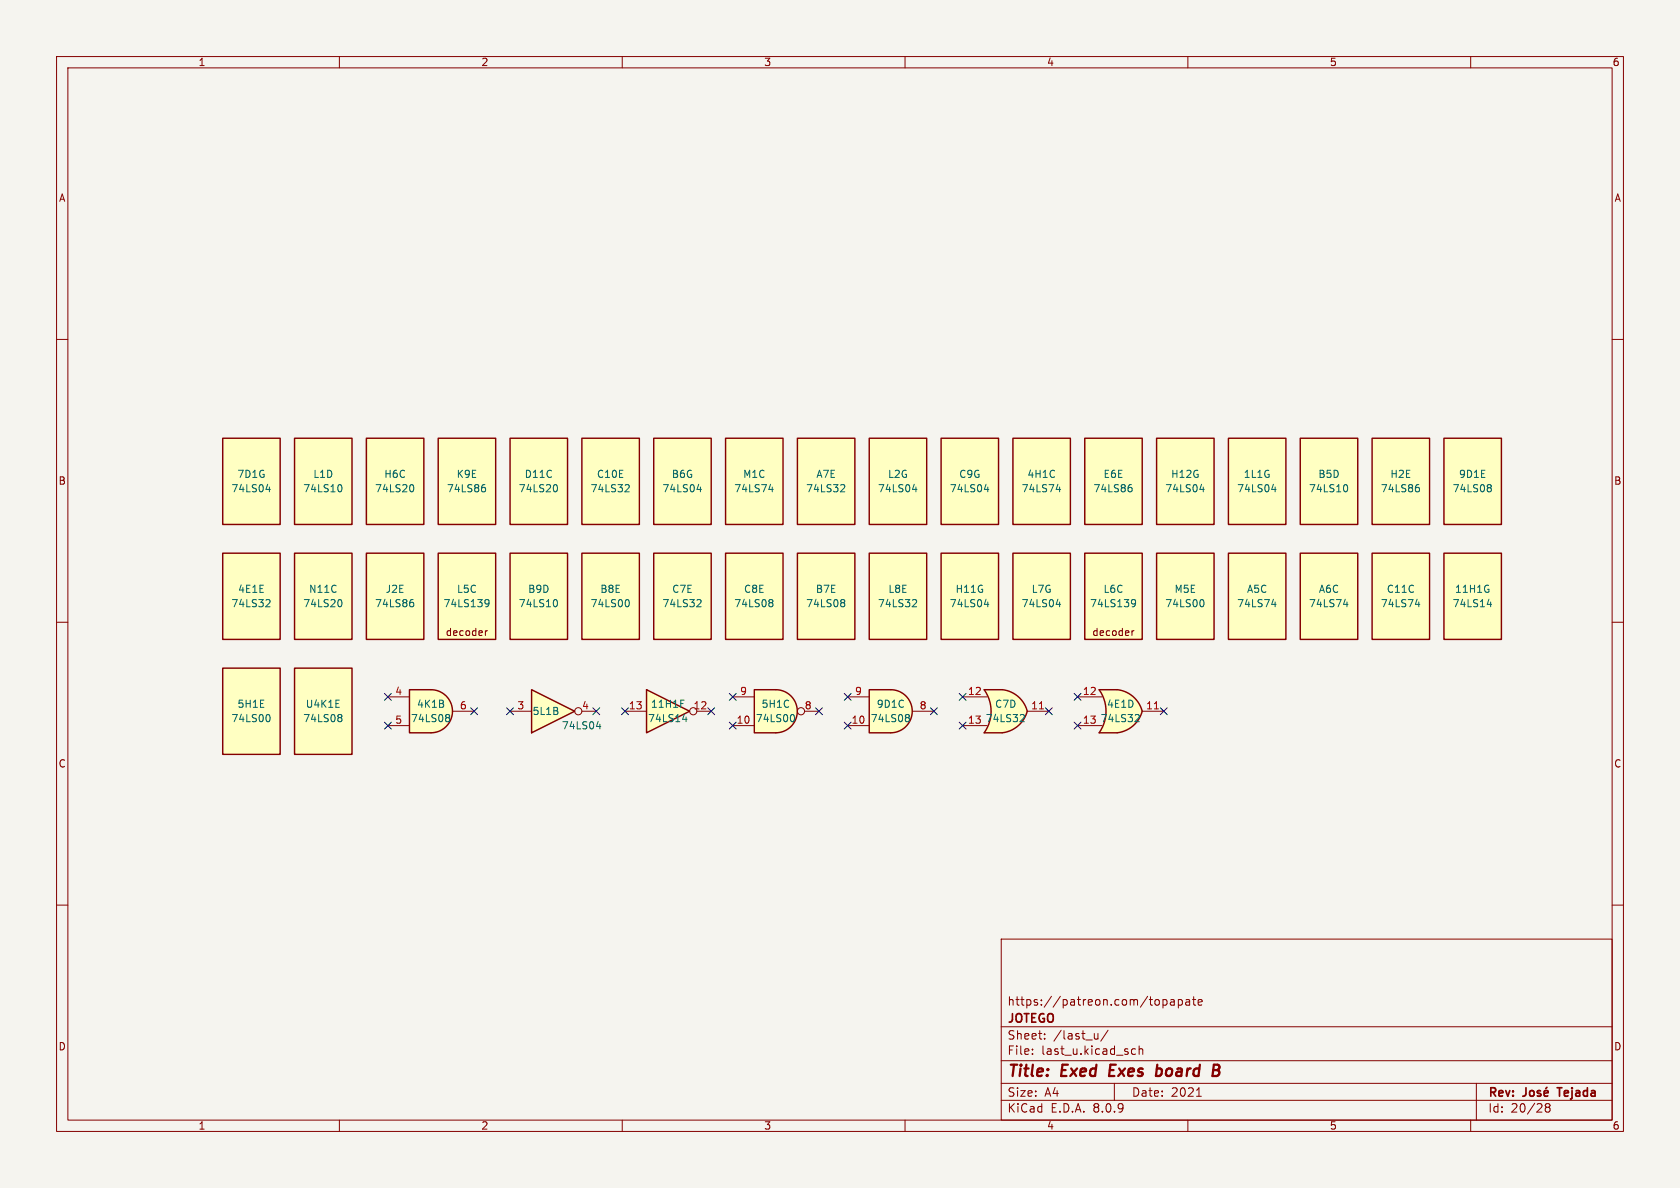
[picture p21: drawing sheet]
<svg xmlns="http://www.w3.org/2000/svg" width="297mm" height="210mm" viewBox="0 0 297 210" stroke-linecap="round" stroke-linejoin="round" font-family="sans-serif">
<defs><g id="words">
<g font-size="2.8" fill="#840000">
<text x="178" y="190.9">Title:</text>
<text x="187.7" y="190.9">Exed</text>
<text x="196.9" y="190.9">Exes</text>
<text x="206" y="190.9">board</text>
</g>
<g font-size="2.1" fill="#840000">
<text x="178" y="178">https://patreon.com/topapate</text>
<text x="178" y="184">Sheet:</text>
<text x="178" y="181.2">JOTEGO</text>
<text x="186.2" y="184">/last_u/</text>
<text x="178" y="186.7">File:</text>
<text x="184.1" y="186.7">last_u.kicad_sch</text>
<text x="178" y="196.9">KiCad</text>
<text x="178" y="194.1">Size:</text>
<text x="184.7" y="194.1">A4</text>
<text x="185.7" y="196.9">E.D.A.</text>
<text x="193.3" y="196.9">8.0.9</text>
<text x="200" y="194.1">Date:</text>
<text x="207" y="194.1">2021</text>
<text x="263" y="194.3">Rev:</text>
<text x="263" y="196.9">Id:</text>
<text x="267.1" y="196.9">20/28</text>
<text x="276.1" y="194.3">Tejada</text>
</g>
<g font-size="1.8" fill="#840000">
<text x="35" y="11.9">1</text>
<text x="85" y="11.9">2</text>
<text x="135" y="11.9">3</text>
<text x="185" y="11.9">4</text>
<text x="235" y="11.9">5</text>
<text x="285" y="11.9">6</text>
<text x="10.3" y="35.9">A</text>
<text x="285.3" y="35.9">A</text>
<text x="10.3" y="85.9">B</text>
<text x="285.3" y="85.9">B</text>
<text x="78.7" y="112.6">decoder</text>
<text x="193" y="112.6">decoder</text>
<text x="10.3" y="135.9">C</text>
<text x="285.3" y="135.9">C</text>
<text x="10.3" y="185.9">D</text>
<text x="285.3" y="185.9">D</text>
<text x="35" y="199.9">1</text>
<text x="85" y="199.9">2</text>
<text x="135" y="199.9">3</text>
<text x="185" y="199.9">4</text>
<text x="235" y="199.9">5</text>
<text x="285" y="199.9">6</text>
</g>
<g font-size="1.8" fill="#006464">
<text x="40.8" y="87.2">74LS04</text>
<text x="41.9" y="84.7">7D1G</text>
<text x="53.5" y="87.2">74LS10</text>
<text x="55.3" y="84.7">L1D</text>
<text x="66.2" y="87.2">74LS20</text>
<text x="67.8" y="84.7">H6C</text>
<text x="78.9" y="87.2">74LS86</text>
<text x="80.6" y="84.7">K9E</text>
<text x="91.6" y="87.2">74LS20</text>
<text x="92.7" y="84.7">D11C</text>
<text x="104.3" y="87.2">74LS32</text>
<text x="105.4" y="84.7">C10E</text>
<text x="117" y="87.2">74LS04</text>
<text x="118.7" y="84.7">B6G</text>
<text x="129.7" y="87.2">74LS74</text>
<text x="131.3" y="84.7">M1C</text>
<text x="142.4" y="87.2">74LS32</text>
<text x="144.2" y="84.7">A7E</text>
<text x="155.1" y="87.2">74LS04</text>
<text x="156.9" y="84.7">L2G</text>
<text x="167.8" y="87.2">74LS04</text>
<text x="169.5" y="84.7">C9G</text>
<text x="180.5" y="87.2">74LS74</text>
<text x="181.5" y="84.7">4H1C</text>
<text x="193.2" y="87.2">74LS86</text>
<text x="195" y="84.7">E6E</text>
<text x="205.9" y="87.2">74LS04</text>
<text x="206.9" y="84.7">H12G</text>
<text x="218.6" y="87.2">74LS04</text>
<text x="219.8" y="84.7">1L1G</text>
<text x="231.3" y="87.2">74LS10</text>
<text x="233" y="84.7">B5D</text>
<text x="244" y="87.2">74LS86</text>
<text x="245.7" y="84.7">H2E</text>
<text x="256.7" y="87.2">74LS08</text>
<text x="257.8" y="84.7">9D1E</text>
<text x="40.8" y="107.5">74LS32</text>
<text x="42" y="105">4E1E</text>
<text x="53.5" y="107.5">74LS20</text>
<text x="54.5" y="105">N11C</text>
<text x="66.2" y="107.5">74LS86</text>
<text x="68.1" y="105">J2E</text>
<text x="78.3" y="107.5">74LS139</text>
<text x="80.7" y="105">L5C</text>
<text x="91.6" y="107.5">74LS10</text>
<text x="93.3" y="105">B9D</text>
<text x="104.3" y="107.5">74LS00</text>
<text x="106" y="105">B8E</text>
<text x="117" y="107.5">74LS32</text>
<text x="118.7" y="105">C7E</text>
<text x="129.7" y="107.5">74LS08</text>
<text x="131.4" y="105">C8E</text>
<text x="142.4" y="107.5">74LS08</text>
<text x="144.1" y="105">B7E</text>
<text x="155.1" y="107.5">74LS32</text>
<text x="157" y="105">L8E</text>
<text x="167.8" y="107.5">74LS04</text>
<text x="168.8" y="105">H11G</text>
<text x="180.5" y="107.5">74LS04</text>
<text x="182.3" y="105">L7G</text>
<text x="192.6" y="107.5">74LS139</text>
<text x="195" y="105">L6C</text>
<text x="205.9" y="107.5">74LS00</text>
<text x="207.5" y="105">M5E</text>
<text x="218.6" y="107.5">74LS74</text>
<text x="220.4" y="105">A5C</text>
<text x="231.3" y="107.5">74LS74</text>
<text x="233.1" y="105">A6C</text>
<text x="244" y="107.5">74LS74</text>
<text x="245.1" y="105">C11C</text>
<text x="256.7" y="107.5">74LS14</text>
<text x="257.1" y="105">11H1G</text>
<text x="41.9" y="125.3">5H1E</text>
<text x="54" y="125.3">U4K1E</text>
<text x="73.6" y="125.3">4K1B</text>
<text x="115" y="125.3">11H1F</text>
<text x="134.5" y="125.3">5H1C</text>
<text x="154.9" y="125.3">9D1C</text>
<text x="175.8" y="125.3">C7D</text>
<text x="195.6" y="125.3">4E1D</text>
<text x="40.8" y="127.9">74LS00</text>
<text x="53.5" y="127.9">74LS08</text>
<text x="72.6" y="127.9">74LS08</text>
<text x="94.1" y="126.6">5L1B</text>
<text x="99.2" y="129.1">74LS04</text>
<text x="114.5" y="127.9">74LS14</text>
<text x="133.5" y="127.9">74LS00</text>
<text x="153.8" y="127.9">74LS08</text>
<text x="174.2" y="127.9">74LS32</text>
<text x="194.5" y="127.9">74LS32</text>
</g>
<g font-size="1.8" fill="#a90000">
<text x="69.8" y="122.9">4</text>
<text x="81.2" y="125.5">6</text>
<text x="91.4" y="125.5">3</text>
<text x="102.8" y="125.5">4</text>
<text x="111.1" y="125.5">13</text>
<text x="122.5" y="125.5">12</text>
<text x="130.7" y="122.9">9</text>
<text x="142.2" y="125.5">8</text>
<text x="151.1" y="122.9">9</text>
<text x="162.5" y="125.5">8</text>
<text x="171" y="122.9">12</text>
<text x="182.2" y="125.5">11</text>
<text x="191.3" y="122.9">12</text>
<text x="202.5" y="125.5">11</text>
<text x="69.8" y="128">5</text>
<text x="130.1" y="128">10</text>
<text x="150.5" y="128">10</text>
<text x="171" y="128">13</text>
<text x="191.3" y="128">13</text>
</g>
</g></defs>
<path d="M0 0h297v210h-297z" fill="#f5f4ef" stroke="#f5f4ef" stroke-width=".18"/>
<g fill="none" stroke="#840000" stroke-width=".18">
<path d="M10 10h277v190h-277zM12 12h273v186h-273zM60 10v2M110 10v2M160 10v2M210 10v2M260 10v2M10 60h2M285 60h2M10 110h2M285 110h2M10 160h2"/>
<path d="M177 166h108v32h-108zM205.6 176.7v1.5M205.6 176.8l.4-.1 .3 .3v.4l-.1 .2h-.6M207 176.8h.5l.1 .9M207.6 177.1h-.5a.29 .29 0 0 0-.2 .3 .29 .29 0 0 0 .2 .3l.5-.1M208.3 176.8l.4-.1 .3 .3v.4l-.1 .2h-.6M208.3 176.7v1.5M209.7 176.8h.5l.1 .9M210.3 177.1h-.5a.29 .29 0 0 0-.2 .3 .29 .29 0 0 0 .2 .3l.5-.1M210.8 176.7h.6M211 176.2v1.3l.4 .2M211.8 177.2l.7-.1v-.3l-.5-.1-.2 .2 .1 .7h.6"/>
<path d="M285 160h2M60 198v2M110 198v2M160 198v2M177 194.5h108M177 191.5h108M177 187.5h108M177 181.5h108M182.5 186.3v.1M182.5 185.5v.1M184.7 183.6v.1M184.7 182.8v.1"/>
<path d="M194.1 182.7v1M194.1 183.6l-.4 .1M195.9 182.1l-1.3 2M197 191.5v3M200.1 186.3l.2 .1 .4-.1M200.7 185.5l-.4-.1-.2 .1M201.4 185.5l.2-.1 .4 .1v.9M201.4 184.9v1.5M210 198v2M211.5 193.8h.9M260 198v2M261 191.5v6.5"/>
<path d="M273.5 195.7l-.3-.2 .3-.4 .4 .1 .1 .2-.3 .3M273.5 195.7l-.3 .3v.5l.3 .1 .4-.1 .1-.2v-.4l-.3-.2M273.5 195.7h.2"/>
</g>
<path d="M269.8 192.3v1.1a.48 .48 0 0 1-.6 .4M270.6 192.9l.3-.1 .3 .3v.4l-.3 .3-.3-.1-.2-.2v-.4zM272.3 192.9l-.3-.1-.2 .2v.2l.5 .2v.3h-.5M273 193.3l.7-.2-.1-.2-.4-.1-.2 .2 .1 .7h.5M273.5 192.2l-.2 .2M275.3 192.3h.8" fill="none" stroke="#840000" stroke-width=".3"/>
<path d="M196.3 188.2l-.2 2h.9M204.5 189l.2-.1 .6 .1M204.6 188.2l-.3 2M205.2 190a.66 .66 0 0 1-.8 .1M214.5 189.2h.6M214.6 188.2h.7a.49 .49 0 0 1 .3 .5 .49 .49 0 0 1-.5 .5M215.1 189.2l.3 .1a.58 .58 0 0 1-.3 .9h-.8" fill="none" stroke="#840000" stroke-width=".4"/>
<path d="M39.4 97.8h10.1v15.2h-10.1z" fill="#ffffc2"/>
<path d="M39.4 97.8h10.1v15.2h-10.1z" fill="none" stroke="#840000" stroke-width=".25"/>
<path d="M47.2 106l.4 .1 .1 .3-.7 .9h.7" fill="none" stroke="#006464" stroke-width=".18"/>
<path d="M196.9 124.4l5 1.3a5.2 5.2 0 0 1-4.4 3.8z" fill="#ffffc2" stroke="#ffffc2" stroke-width=".18"/>
<path d="M194.3 129.5h3.2M194.3 121.9h3.2" fill="none" stroke="#ffffc2" stroke-width=".18"/>
<path d="M194.3 121.9h3.2v7.6h-3.2a6.7 6.7 0 0 0 0-7.6z" fill="#ffffc2"/>
<g fill="#ffffc2" stroke="#ffffc2" stroke-width=".18">
<path d="M197.5 121.9a5.1 5.1 0 0 1 4.4 3.8l-4.9 1.3z"/>
<path d="M76.2 121.9a3.8 3.8 0 0 1 3.8 3.8 3.8 3.8 0 0 1-3.8 3.8z"/>
</g>
<path d="M197.5 121.9h-3.2a6.6 6.6 0 0 1 0 7.6h3.2M197.5 121.9a5.1 5.1 0 0 1 4.4 3.8 5.2 5.2 0 0 1-4.4 3.8" fill="none" stroke="#840000" stroke-width=".25"/>
<path d="M190.5 123.2h4.3M190.5 128.3h4.3M201.9 125.7h3.8" fill="none" stroke="#840000" stroke-width=".18"/>
<path d="M204.1 125.3h.7" fill="none" stroke="#a90000" stroke-width=".18"/>
<path d="M200.9 126.3l.4 .1 .1 .3-.8 .9h.8" fill="none" stroke="#006464" stroke-width=".18"/>
<path d="M72.4 121.9h3.8v7.6h-3.8z" fill="#ffffc2"/>
<path d="M72.4 121.9h3.8a3.8 3.8 0 0 1 3.8 3.8 3.8 3.8 0 0 1-3.8 3.8h-3.8z" fill="none" stroke="#840000" stroke-width=".25"/>
<path d="M68.6 123.2h3.8M68.6 128.3h3.8M80 125.7h3.8" fill="none" stroke="#840000" stroke-width=".18"/>
<path d="M79 126.3h.3l.2 .3-.2 .3M79 126.9h.3M79.3 126.9l.2 .2v.2l-.1 .2-.4 .1" fill="none" stroke="#006464" stroke-width=".18"/>
<path d="M39.4 118.1h10.1v15.3h-10.1z" fill="#ffffc2"/>
<path d="M39.4 118.1h10.1v15.3h-10.1z" fill="none" stroke="#840000" stroke-width=".25"/>
<path d="M47.4 126.3a.79 .79 0 0 1 0 1.3" fill="none" stroke="#006464" stroke-width=".18"/>
<path d="M114.3 121.9l7.6 3.8-7.6 3.8z" fill="#ffffc2"/>
<path d="M114.3 121.9l7.6 3.8-7.6 3.8z" fill="none" stroke="#840000" stroke-width=".25"/>
<g fill="none" stroke="#840000" stroke-width=".18">
<path d="M110.5 125.7h3.8M123.2 125.7h2.5"/>
<circle cx="122.6" cy="125.7" r=".63"/>
</g>
<path d="M120.3 123.8h.7M120.7 127.2h.8M121.3 126.7v.9" fill="none" stroke="#006464" stroke-width=".18"/>
<path d="M94 121.9l7.6 3.8-7.6 3.8z" fill="#ffffc2"/>
<path d="M94 121.9l7.6 3.8-7.6 3.8z" fill="none" stroke="#840000" stroke-width=".25"/>
<g fill="none" stroke="#840000" stroke-width=".18">
<path d="M90.2 125.7h3.8M102.9 125.7h2.5"/>
<circle cx="102.2" cy="125.7" r=".63"/>
</g>
<path d="M105.4 128.4h.8M106 128v.8" fill="none" stroke="#006464" stroke-width=".18"/>
<path d="M115.6 97.8h10.1v15.2h-10.1z" fill="#ffffc2"/>
<path d="M115.6 97.8h10.1v15.2h-10.1z" fill="none" stroke="#840000" stroke-width=".25"/>
<path d="M123.4 106l.4 .1 .1 .3-.7 .9h.7" fill="none" stroke="#006464" stroke-width=".18"/>
<path d="M102.9 77.5h10.1v15.2h-10.1z" fill="#ffffc2"/>
<path d="M102.9 77.5h10.1v15.2h-10.1z" fill="none" stroke="#840000" stroke-width=".25"/>
<path d="M110.7 85.7h.4l.1 .3-.7 .9h.7" fill="none" stroke="#006464" stroke-width=".18"/>
<path d="M115.6 77.5h10.1v15.2h-10.1z" fill="#ffffc2"/>
<path d="M115.6 77.5h10.1v15.2h-10.1z" fill="none" stroke="#840000" stroke-width=".25"/>
<path d="M123.2 86.5h.8M123.8 86.1v.8" fill="none" stroke="#006464" stroke-width=".18"/>
<path d="M102.9 97.8h10.1v15.2h-10.1z" fill="#ffffc2"/>
<path d="M102.9 97.8h10.1v15.2h-10.1z" fill="none" stroke="#840000" stroke-width=".25"/>
<path d="M110.9 106a.79 .79 0 0 1 0 1.3" fill="none" stroke="#006464" stroke-width=".18"/>
<path d="M90.2 97.8h10.1v15.2h-10.1z" fill="#ffffc2"/>
<path d="M90.2 97.8h10.1v15.2h-10.1z" fill="none" stroke="#840000" stroke-width=".25"/>
<path d="M98.2 106a.79 .79 0 0 1 0 1.3" fill="none" stroke="#006464" stroke-width=".18"/>
<path d="M90.2 77.5h10.1v15.2h-10.1z" fill="#ffffc2"/>
<path d="M90.2 77.5h10.1v15.2h-10.1z" fill="none" stroke="#840000" stroke-width=".25"/>
<path d="M98.2 85.7a.79 .79 0 0 1 0 1.2" fill="none" stroke="#006464" stroke-width=".18"/>
<path d="M77.5 97.8h10.1v15.2h-10.1z" fill="#ffffc2"/>
<path d="M77.5 97.8h10.1v15.2h-10.1z" fill="none" stroke="#840000" stroke-width=".25"/>
<path d="M85.8 111.5v.8M86.2 111.5l-.4 .2" fill="none" stroke="#840000" stroke-width=".18"/>
<path d="M85.8 106.1l.4-.1 .2 .1a.84 .84 0 0 1-.3 1.2h-.3M86.5 106.5l-.3 .3-.4-.1" fill="none" stroke="#006464" stroke-width=".18"/>
<path d="M52.1 118.1h10.1v15.3h-10.1z" fill="#ffffc2"/>
<path d="M52.1 118.1h10.1v15.3h-10.1z" fill="none" stroke="#840000" stroke-width=".25"/>
<path d="M60 126.3h.2l.2 .3-.2 .3M60 126.9h.2M60.2 126.9l.2 .2v.2l-.1 .2-.3 .1" fill="none" stroke="#006464" stroke-width=".18"/>
<path d="M64.8 97.8h10.1v15.2h-10.1z" fill="#ffffc2"/>
<path d="M64.8 97.8h10.1v15.2h-10.1z" fill="none" stroke="#840000" stroke-width=".25"/>
<path d="M72.7 106.5h.2l.2 .2v.4l-.4 .2M72.8 106h.2" fill="none" stroke="#006464" stroke-width=".18"/>
<path d="M39.4 77.5h10.1v15.2h-10.1z" fill="#ffffc2"/>
<path d="M39.4 77.5h10.1v15.2h-10.1z" fill="none" stroke="#840000" stroke-width=".25"/>
<path d="M47 86.5h.8M47.6 86.1v.8" fill="none" stroke="#006464" stroke-width=".18"/>
<path d="M64.8 77.5h10.1v15.2h-10.1z" fill="#ffffc2"/>
<path d="M64.8 77.5h10.1v15.2h-10.1z" fill="none" stroke="#840000" stroke-width=".25"/>
<path d="M72.8 85.7a.79 .79 0 0 1 0 1.2" fill="none" stroke="#006464" stroke-width=".18"/>
<path d="M52.1 77.5h10.1v15.2h-10.1z" fill="#ffffc2"/>
<path d="M52.1 77.5h10.1v15.2h-10.1z" fill="none" stroke="#840000" stroke-width=".25"/>
<path d="M60.1 85.7a.79 .79 0 0 1 0 1.2" fill="none" stroke="#006464" stroke-width=".18"/>
<path d="M52.1 97.8h10.1v15.2h-10.1z" fill="#ffffc2"/>
<path d="M52.1 97.8h10.1v15.2h-10.1z" fill="none" stroke="#840000" stroke-width=".25"/>
<path d="M60.1 106a.79 .79 0 0 1 0 1.3" fill="none" stroke="#006464" stroke-width=".18"/>
<path d="M77.5 77.5h10.1v15.2h-10.1z" fill="#ffffc2"/>
<path d="M77.5 77.5h10.1v15.2h-10.1z" fill="none" stroke="#840000" stroke-width=".25"/>
<path d="M85.4 86.2h.2l.2 .2v.4l-.4 .1M85.5 85.7h.2" fill="none" stroke="#006464" stroke-width=".18"/>
<path d="M137.2 121.9a3.8 3.8 0 0 1 3.8 3.8 3.8 3.8 0 0 1-3.8 3.8z" fill="#ffffc2" stroke="#ffffc2" stroke-width=".18"/>
<path d="M133.3 121.9h3.9v7.6h-3.9z" fill="#ffffc2"/>
<path d="M133.3 121.9h3.9a3.8 3.8 0 0 1 3.8 3.8 3.8 3.8 0 0 1-3.8 3.8h-3.9z" fill="none" stroke="#840000" stroke-width=".25"/>
<g fill="none" stroke="#840000" stroke-width=".18">
<path d="M129.5 128.3h3.8M129.5 123.2h3.8M142.2 125.7h2.6"/>
<circle cx="141.6" cy="125.7" r=".63"/>
</g>
<path d="M140.2 126.3a.79 .79 0 0 1 0 1.3" fill="none" stroke="#006464" stroke-width=".18"/>
<path d="M128.3 97.8h10.1v15.2h-10.1z" fill="#ffffc2"/>
<path d="M128.3 97.8h10.1v15.2h-10.1z" fill="none" stroke="#840000" stroke-width=".25"/>
<path d="M136.2 106h.2l.2 .2-.2 .3M136.2 106.5h.2M136.4 106.5l.2 .3v.2l-.1 .2-.3 .1" fill="none" stroke="#006464" stroke-width=".18"/>
<path d="M141 97.8h10.1v15.2h-10.1z" fill="#ffffc2"/>
<path d="M141 97.8h10.1v15.2h-10.1z" fill="none" stroke="#840000" stroke-width=".25"/>
<path d="M148.9 106h.2l.2 .2-.2 .3M148.9 106.5h.2M149.1 106.5l.2 .3v.2l-.1 .2-.3 .1" fill="none" stroke="#006464" stroke-width=".18"/>
<path d="M141 77.5h10.1v15.2h-10.1z" fill="#ffffc2"/>
<path d="M141 77.5h10.1v15.2h-10.1z" fill="none" stroke="#840000" stroke-width=".25"/>
<path d="M148.8 85.7h.4l.1 .3-.7 .9h.7" fill="none" stroke="#006464" stroke-width=".18"/>
<path d="M128.3 77.5h10.1v15.2h-10.1z" fill="#ffffc2"/>
<path d="M128.3 77.5h10.1v15.2h-10.1z" fill="none" stroke="#840000" stroke-width=".25"/>
<path d="M135.9 86.5h.8M136.5 86.1v.8" fill="none" stroke="#006464" stroke-width=".18"/>
<path d="M217.2 77.5h10.1v15.2h-10.1z" fill="#ffffc2"/>
<path d="M217.2 77.5h10.1v15.2h-10.1z" fill="none" stroke="#840000" stroke-width=".25"/>
<path d="M224.8 86.5h.8M225.4 86.1v.8" fill="none" stroke="#006464" stroke-width=".18"/>
<path d="M204.5 97.8h10.1v15.2h-10.1z" fill="#ffffc2"/>
<path d="M204.5 97.8h10.1v15.2h-10.1z" fill="none" stroke="#840000" stroke-width=".25"/>
<path d="M212.5 106a.79 .79 0 0 1 0 1.3" fill="none" stroke="#006464" stroke-width=".18"/>
<path d="M217.2 97.8h10.1v15.2h-10.1z" fill="#ffffc2"/>
<path d="M217.2 97.8h10.1v15.2h-10.1z" fill="none" stroke="#840000" stroke-width=".25"/>
<path d="M224.8 106.8h.8M225.4 106.4v.9" fill="none" stroke="#006464" stroke-width=".18"/>
<path d="M242.6 97.8h10.1v15.2h-10.1z" fill="#ffffc2"/>
<path d="M242.6 97.8h10.1v15.2h-10.1z" fill="none" stroke="#840000" stroke-width=".25"/>
<path d="M250.2 106.8h.8M250.8 106.4v.9" fill="none" stroke="#006464" stroke-width=".18"/>
<path d="M255.3 97.8h10.1v15.2h-10.1z" fill="#ffffc2"/>
<path d="M255.3 97.8h10.1v15.2h-10.1z" fill="none" stroke="#840000" stroke-width=".25"/>
<path d="M262.9 106.8h.8M263.5 106.4v.9" fill="none" stroke="#006464" stroke-width=".18"/>
<path d="M229.9 97.8h10.1v15.2h-10.1z" fill="#ffffc2"/>
<path d="M229.9 97.8h10.1v15.2h-10.1z" fill="none" stroke="#840000" stroke-width=".25"/>
<path d="M237.5 106.8h.8M238.1 106.4v.9" fill="none" stroke="#006464" stroke-width=".18"/>
<path d="M191.8 97.8h10.1v15.2h-10.1z" fill="#ffffc2"/>
<path d="M191.8 97.8h10.1v15.2h-10.1z" fill="none" stroke="#840000" stroke-width=".25"/>
<path d="M200.1 111.5v.8M200.5 111.5l-.4 .2" fill="none" stroke="#840000" stroke-width=".18"/>
<path d="M200.1 106.1l.4-.1 .2 .1a.84 .84 0 0 1-.3 1.2h-.3M200.8 106.5l-.3 .3-.4-.1" fill="none" stroke="#006464" stroke-width=".18"/>
<path d="M153.7 77.5h10.1v15.2h-10.1z" fill="#ffffc2"/>
<path d="M153.7 77.5h10.1v15.2h-10.1z" fill="none" stroke="#840000" stroke-width=".25"/>
<path d="M161.3 86.5h.8M161.9 86.1v.8" fill="none" stroke="#006464" stroke-width=".18"/>
<path d="M166.4 77.5h10.1v15.2h-10.1z" fill="#ffffc2"/>
<path d="M166.4 77.5h10.1v15.2h-10.1z" fill="none" stroke="#840000" stroke-width=".25"/>
<path d="M174 86.5h.8M174.6 86.1v.8" fill="none" stroke="#006464" stroke-width=".18"/>
<path d="M153.7 97.8h10.1v15.2h-10.1z" fill="#ffffc2"/>
<path d="M153.7 97.8h10.1v15.2h-10.1z" fill="none" stroke="#840000" stroke-width=".25"/>
<path d="M161.5 106l.4 .1 .1 .3-.7 .9h.7" fill="none" stroke="#006464" stroke-width=".18"/>
<path d="M179.1 77.5h10.1v15.2h-10.1z" fill="#ffffc2"/>
<path d="M179.1 77.5h10.1v15.2h-10.1z" fill="none" stroke="#840000" stroke-width=".25"/>
<path d="M186.7 86.5h.8M187.3 86.1v.8" fill="none" stroke="#006464" stroke-width=".18"/>
<path d="M229.9 77.5h10.1v15.2h-10.1z" fill="#ffffc2"/>
<path d="M229.9 77.5h10.1v15.2h-10.1z" fill="none" stroke="#840000" stroke-width=".25"/>
<path d="M237.9 85.7a.79 .79 0 0 1 0 1.2" fill="none" stroke="#006464" stroke-width=".18"/>
<path d="M255.3 77.5h10.1v15.2h-10.1z" fill="#ffffc2"/>
<path d="M255.3 77.5h10.1v15.2h-10.1z" fill="none" stroke="#840000" stroke-width=".25"/>
<path d="M263.2 85.7h.2l.2 .2-.2 .3M263.2 86.2h.2M263.4 86.2l.2 .3v.2l-.1 .2h-.3" fill="none" stroke="#006464" stroke-width=".18"/>
<path d="M166.4 97.8h10.1v15.2h-10.1z" fill="#ffffc2"/>
<path d="M166.4 97.8h10.1v15.2h-10.1z" fill="none" stroke="#840000" stroke-width=".25"/>
<path d="M174 106.8h.8M174.6 106.4v.9" fill="none" stroke="#006464" stroke-width=".18"/>
<path d="M204.5 77.5h10.1v15.2h-10.1z" fill="#ffffc2"/>
<path d="M204.5 77.5h10.1v15.2h-10.1z" fill="none" stroke="#840000" stroke-width=".25"/>
<path d="M212.1 86.5h.8M212.7 86.1v.8" fill="none" stroke="#006464" stroke-width=".18"/>
<path d="M179.1 97.8h10.1v15.2h-10.1z" fill="#ffffc2"/>
<path d="M179.1 97.8h10.1v15.2h-10.1z" fill="none" stroke="#840000" stroke-width=".25"/>
<path d="M186.7 106.8h.8M187.3 106.4v.9" fill="none" stroke="#006464" stroke-width=".18"/>
<path d="M191.8 77.5h10.1v15.2h-10.1z" fill="#ffffc2"/>
<path d="M191.8 77.5h10.1v15.2h-10.1z" fill="none" stroke="#840000" stroke-width=".25"/>
<path d="M199.7 86.2h.2l.2 .2v.4l-.4 .1M199.8 85.7h.2" fill="none" stroke="#006464" stroke-width=".18"/>
<path d="M242.6 77.5h10.1v15.2h-10.1z" fill="#ffffc2"/>
<path d="M242.6 77.5h10.1v15.2h-10.1z" fill="none" stroke="#840000" stroke-width=".25"/>
<path d="M250.5 86.2h.2l.2 .2v.4l-.4 .1M250.6 85.7h.2" fill="none" stroke="#006464" stroke-width=".18"/>
<path d="M157.5 121.9a3.8 3.8 0 0 1 3.8 3.8 3.8 3.8 0 0 1-3.8 3.8z" fill="#ffffc2" stroke="#ffffc2" stroke-width=".18"/>
<path d="M153.7 121.9h3.8v7.6h-3.8z" fill="#ffffc2"/>
<path d="M153.7 121.9h3.8a3.8 3.8 0 0 1 3.8 3.8 3.8 3.8 0 0 1-3.8 3.8h-3.8z" fill="none" stroke="#840000" stroke-width=".25"/>
<path d="M149.9 128.3h3.8M149.9 123.2h3.8M161.3 125.7h3.8" fill="none" stroke="#840000" stroke-width=".18"/>
<path d="M160.3 126.3h.2l.3 .3-.3 .3M160.3 126.9h.2M160.5 126.9l.3 .2v.2l-.1 .2-.4 .1" fill="none" stroke="#006464" stroke-width=".18"/>
<path d="M176.6 124.4l5 1.3a5.2 5.2 0 0 1-4.4 3.8z" fill="#ffffc2" stroke="#ffffc2" stroke-width=".18"/>
<path d="M174 129.5h3.2M174 121.9h3.2" fill="none" stroke="#ffffc2" stroke-width=".18"/>
<path d="M174 121.9h3.2v7.6h-3.2a6.7 6.7 0 0 0 0-7.6z" fill="#ffffc2"/>
<path d="M177.2 121.9a5.1 5.1 0 0 1 4.4 3.8l-5 1.3z" fill="#ffffc2" stroke="#ffffc2" stroke-width=".18"/>
<path d="M177.2 121.9a5.1 5.1 0 0 1 4.4 3.8 5.2 5.2 0 0 1-4.4 3.8h-3.2a6.6 6.6 0 0 0 0-7.6h3.2" fill="none" stroke="#840000" stroke-width=".25"/>
<path d="M170.2 123.2h4.3M170.2 128.3h4.3M181.6 125.7h3.8" fill="none" stroke="#840000" stroke-width=".18"/>
<path d="M183.8 125.3h.7" fill="none" stroke="#a90000" stroke-width=".18"/>
<path d="M180.6 126.3l.4 .1 .1 .3-.8 .9h.8" fill="none" stroke="#006464" stroke-width=".18"/>
<g fill="none" stroke="#000084" stroke-width=".18">
<path d="M68 122.6l1.2 1.2M68 127.7l1.2 1.2M69.2 122.6l-1.2 1.2M69.2 127.7l-1.2 1.2M83.2 125.1l1.2 1.2M84.4 125.1l-1.2 1.2M89.6 125.1l1.2 1.2M90.8 125.1l-1.2 1.2M104.8 125.1l1.2 1.2M106 125.1l-1.2 1.2M109.9 125.1l1.2 1.2M111.1 125.1l-1.2 1.2"/>
<path d="M125.1 125.1l1.2 1.2M126.3 125.1l-1.2 1.2M128.9 127.7l1.2 1.2M128.9 122.6l1.2 1.2M130.1 127.7l-1.2 1.2M130.1 122.6l-1.2 1.2M144.2 125.1l1.2 1.2M145.4 125.1l-1.2 1.2M149.3 127.7l1.2 1.2M149.3 122.6l1.2 1.2M150.5 127.7l-1.2 1.2M150.5 122.6l-1.2 1.2"/>
<path d="M164.5 125.1l1.2 1.2M165.7 125.1l-1.2 1.2M169.6 122.6l1.2 1.2M169.6 127.7l1.2 1.2M170.8 122.6l-1.2 1.2M170.8 127.7l-1.2 1.2M184.8 125.1l1.2 1.2M186 125.1l-1.2 1.2M189.9 122.6l1.2 1.2M189.9 127.7l1.2 1.2M191.1 122.6l-1.2 1.2M191.1 127.7l-1.2 1.2"/>
<path d="M205.1 125.1l1.2 1.2M206.3 125.1l-1.2 1.2"/>
</g>
<use href="#words"/>
</svg>
